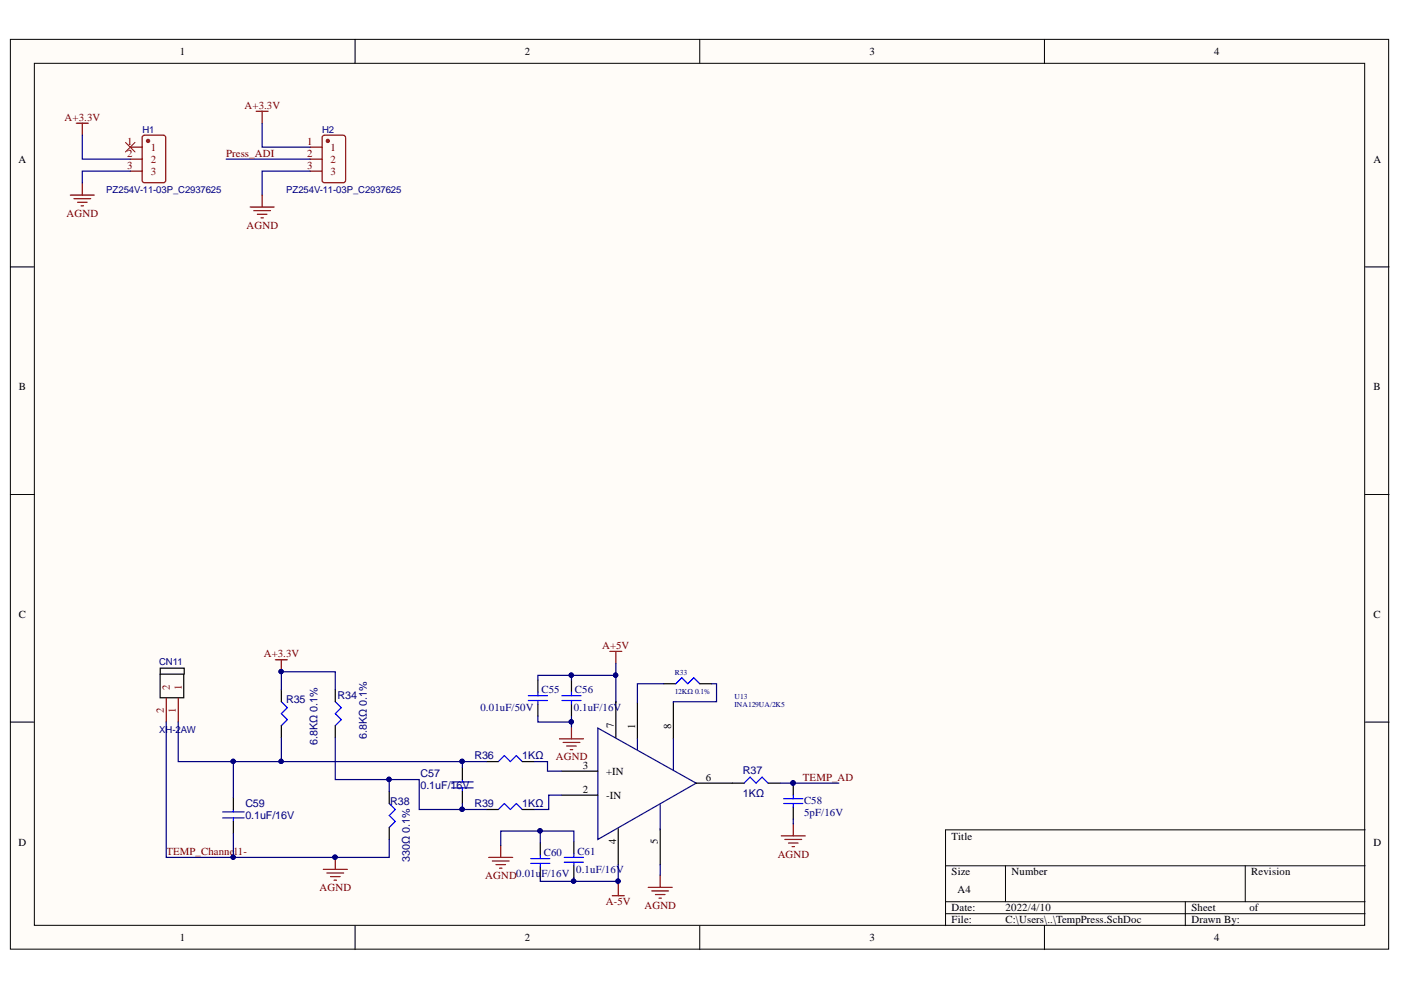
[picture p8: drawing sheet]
<svg xmlns="http://www.w3.org/2000/svg" width="297mm" height="210mm" viewBox="0 0 297 210" stroke-linecap="round" stroke-linejoin="round" font-family="sans-serif">
<defs><g id="words">
<g font-size="2.3">
<text x="38.2" y="11.7">1</text>
<text x="111.2" y="11.7">2</text>
<text x="184.3" y="11.7">3</text>
<text x="257.4" y="11.7">4</text>
<text x="3.9" y="34.5">A</text>
<text x="291.2" y="34.5">A</text>
<text x="4" y="82.8">B</text>
<text x="291.2" y="82.8">B</text>
<text x="4" y="131">C</text>
<text x="291.2" y="131">C</text>
<text x="130.1" y="154.3" transform="rotate(-90 130.1 154.3)">7</text>
<text x="134.7" y="154.6" transform="rotate(-90 134.7 154.6)">1</text>
<text x="142.3" y="154.6" transform="rotate(-90 142.3 154.6)">8</text>
<text x="123.6" y="163.1">3</text>
<text x="128.5" y="164.3">+IN</text>
<text x="149.7" y="165.6">6</text>
<text x="123.6" y="168.1">2</text>
<text x="128.5" y="169.4">-IN</text>
<text x="3.9" y="179.3">D</text>
<text x="130.6" y="178.9" transform="rotate(-90 130.6 178.9)">4</text>
<text x="139.5" y="178.9" transform="rotate(-90 139.5 178.9)">5</text>
<text x="201.8" y="178">Title</text>
<text x="291.2" y="179.3">D</text>
<text x="201.8" y="185.6">Size</text>
<text x="214.5" y="185.6">Number</text>
<text x="265.3" y="185.6">Revision</text>
<text x="203" y="189.4">A4</text>
<text x="201.8" y="193.2">Date:</text>
<text x="201.8" y="195.8">File:</text>
<text x="213.2" y="193.2">2022/4/10</text>
<text x="213.2" y="195.8">C:\Users\..\TempPress.SchDoc</text>
<text x="252.6" y="193.2">Sheet</text>
<text x="252.6" y="195.8">Drawn By:</text>
<text x="264.9" y="193.2">of</text>
<text x="38.2" y="199.6">1</text>
<text x="111.2" y="199.6">2</text>
<text x="184.3" y="199.6">3</text>
<text x="257.4" y="199.6">4</text>
</g>
<g font-size="2.3" fill="#800000">
<text x="51.9" y="23.1">A+3.3V</text>
<text x="13.7" y="25.6">A+3.3V</text>
<text x="48" y="33.2">Press_ADI</text>
<text x="14.1" y="46">AGND</text>
<text x="52.3" y="48.5">AGND</text>
<text x="127.7" y="137.6">A+5V</text>
<text x="55.9" y="139.4">A+3.3V</text>
<text x="117.8" y="161.2">AGND</text>
<text x="170.2" y="165.6">TEMP_AD</text>
<text x="35.3" y="181.3">TEMP_Channel1-</text>
<text x="164.9" y="181.8">AGND</text>
<text x="67.8" y="188.9">AGND</text>
<text x="102.9" y="186.4">AGND0.01u</text>
<text x="128.4" y="192">A-5V</text>
<text x="136.6" y="192.7">AGND</text>
</g>
<g font-size="2.3" fill="#800">
<text x="27" y="30.7">1</text>
<text x="27" y="33.2">2</text>
<text x="27" y="35.8">3</text>
<text x="32" y="31.9">1</text>
<text x="32" y="34.5">2</text>
<text x="65.1" y="30.7">1</text>
<text x="65.1" y="33.2">2</text>
<text x="65.1" y="35.8">3</text>
<text x="70" y="31.9">1</text>
<text x="70" y="34.5">2</text>
<text x="32" y="37">3</text>
<text x="70" y="37">3</text>
<text x="36" y="146.2" transform="rotate(-90 36 146.2)">2</text>
<text x="38.6" y="146.2" transform="rotate(-90 38.6 146.2)">1</text>
<text x="34.8" y="151.2" transform="rotate(-90 34.8 151.2)">2</text>
<text x="37.3" y="151.2" transform="rotate(-90 37.3 151.2)">1</text>
</g>
<g font-size="2.3" fill="#000080">
<text x="60.7" y="149">R35</text>
<text x="71.6" y="148.3">R34</text>
<text x="114.8" y="147">C55</text>
<text x="121.9" y="147">C56</text>
<text x="101.9" y="150.8">0.01uF/50V</text>
<text x="121.7" y="150.8">0.1uF/16V</text>
<text x="67.3" y="157.9" transform="rotate(-90 67.3 157.9)">6.8KΩ 0.1%</text>
<text x="77.7" y="156.6" transform="rotate(-90 77.7 156.6)">6.8KΩ 0.1%</text>
<text x="100.6" y="161">R36</text>
<text x="110.7" y="161">1KΩ</text>
<text x="89.2" y="164.8">C57</text>
<text x="89.2" y="167.4">0.1uF/16V</text>
<text x="157.5" y="164.1">R37</text>
<text x="52" y="171.2">C59</text>
<text x="52" y="173.7">0.1uF/16V</text>
<text x="82.7" y="170.7">R38</text>
<text x="100.6" y="171.2">R39</text>
<text x="110.7" y="171.2">1KΩ</text>
<text x="157.5" y="168.9">1KΩ</text>
<text x="170.5" y="170.4">C58</text>
<text x="170.5" y="172.9">5pF/16V</text>
<text x="86.9" y="182.8" transform="rotate(-90 86.9 182.8)">330Ω 0.1%</text>
<text x="114.8" y="185.9">F/16V</text>
<text x="115.3" y="181.6">C60</text>
<text x="122.2" y="185.1">0.1uF/16V</text>
<text x="122.4" y="181.3">C61</text>
</g>
<g font-size="2" fill="#000080">
<text x="30.2" y="28.2">H1</text>
<text x="68.3" y="28.2">H2</text>
<text x="22.5" y="40.9">PZ254V-11-03P_C2937625</text>
<text x="60.7" y="40.9">PZ254V-11-03P_C2937625</text>
<text x="33.8" y="141">CN11</text>
<text x="33.8" y="155.4">XH-2</text>
<text x="38.3" y="155.4">AW</text>
</g>
<g font-size="1.6" fill="#000080">
<text x="143.1" y="143.1">R33</text>
<text x="143.1" y="147.2">12KΩ 0.1%</text>
<text x="155.7" y="148.2">U13</text>
<text x="155.7" y="150">INA129UA/2K5</text>
</g>
</g></defs>
<g fill="#fffcf8" stroke="#000" stroke-width=".21">
<path d="M2.2 8.3h292.2v192.9h-292.2z"/>
<path d="M7.3 13.4h282v182.8h-282z"/>
</g>
<g fill="none" stroke="#000" stroke-width=".21">
<path d="M75.3 8.3v5.1M148.4 8.3v5.1M221.4 8.3v5.1M2.2 56.6h5.1M289.4 56.6h5.1M2.2 104.8h5.1M289.4 104.8h5.1M2.2 153.1h5.1M289.4 153.1h5.1M289.4 176h-88.9v20.3M75.3 196.3v5M148.4 196.3v5"/>
<path d="M200.5 183.6h88.9M200.5 191.2h88.9M200.5 193.7h88.9M213.2 183.6v7.6M221.4 196.3v5M251.3 191.2v5.1M264 183.6v7.6"/>
</g>
<g fill="none" stroke="#00f" stroke-width=".25">
<path d="M59.6 148.8l1.3 1.2-1.3 1.3 1.3 1.3-1.3 1.3M71.1 148.8l1.3 1.2-1.3 1.3 1.3 1.3-1.3 1.3M112 147.5h4.1M112 148.5h4.1M114 146.7v.8M114 148.5v.8M119.1 147.5h4.1M119.1 148.5h4.1M121.2 146.7v.8M121.2 148.5v.8M143.3 145l1.2-1.3 1.3 1.3 1.3-1.3 1.3 1.3M47.2 173.4h4.6"/>
<path d="M47.2 172.1h4.6M49.5 171.6v.5M49.5 173.4v.8M82.5 170.4l1.3 1.2-1.3 1.3 1.3 1.3-1.3 1.2M95.7 167.1h4.6M95.7 165.8h4.6M98 165.3v.5M98 167.1v.7M105.7 171.6l1.2-1.2 1.3 1.2 1.3-1.2 1.2 1.2M105.7 161.5l1.2-1.3 1.3 1.3 1.3-1.3 1.2 1.3M157.8 166l1.2-1.2 1.3 1.2 1.3-1.2 1.3 1.2M166.2 169.3h4"/>
<path d="M166.2 170.4h4M168.2 168.6v.7M168.2 170.4v.7M112.5 182h4.1M112.5 183.1h4.1M114.6 181.3v.7M114.6 183.1v.7M119.6 181.8h4.1M119.6 182.8h4.1M121.7 181v.8M121.7 182.8v.8"/>
</g>
<g fill="none" stroke="#000" stroke-width=".25">
<path d="M33.9 142.9h5.1v5h-5.1zM34 142.9v-1.2h5.1v1.2M59.6 146.2v2.6M59.6 153.9v2.5M71.1 146.2v2.6M71.1 153.9v2.5M114 144.2v2.5M114 149.3v2.5M121.2 144.2v2.5M121.2 149.3v2.5M130.6 148.8v7.6M135.1 149v7.7"/>
<path d="M140.7 145h2.6M142.8 149v7.7M148.4 145h2.5M49.5 169.1v2.5M49.5 174.2v2.5M82.5 167.8v2.6M82.5 175.4v2.6M98 162.7v2.6M98 167.8v2.6M103.1 171.6h2.6M103.1 161.5h2.6M110.7 171.6h2.6"/>
<path d="M110.7 161.5h2.6M114.6 178.7v2.6M119.1 163.5h7.7M119.1 168.6h7.7M121.7 178.5v2.5M131.1 175.7v7.6M140 175.7v7.6M147.6 166h10.2M162.9 166h2.5M168.2 166v2.6M168.2 171.1v2.6M114.6 183.8v2.6"/>
<path d="M121.7 183.6v2.5"/>
</g>
<g fill="none" stroke="#800000" stroke-width=".25">
<path d="M16.2 26.1h2.5M17.5 26.1v2.6M17.5 38.8v2.6M54.3 23.6h2.6M55.6 23.6v2.5M14.9 41.4h5.1M15.7 42.1h3.5M16.4 42.9h2.1M17.2 43.6h.5M53 43.9h5.1M53.8 44.7h3.6M54.6 45.4h2"/>
<path d="M55.3 46.2h.5M55.6 41.4v2.5M58.4 139.9h2.5M59.6 139.9v2.5M129.3 138.1h2.5M130.6 138.1v2.6M118.6 156.7h5.1M119.4 157.4h3.5M120.1 158.2h2.1M120.9 158.9h.5M121.2 154.1v2.6M106.2 179.3v2.5"/>
<path d="M165.6 177.2h5.1M166.4 178h3.6M167.2 178.7h2M167.9 179.5h.5M168.2 174.7v2.5M68.5 184.3h5.1M69.3 185.1h3.6M70.1 185.9h2M70.8 186.6h.5M71.1 181.8v2.5M103.6 181.8h5.1M104.4 182.6h3.5"/>
<path d="M105.1 183.3h2.1M105.9 184.1h.5M129.8 189.9h2.5M131.1 187.4v2.5M137.4 188.1h5.1M138.2 188.9h3.6M139 189.7h2M139.7 190.4h.5M140 185.6v2.5"/>
</g>
<g fill="#000080" stroke="#000080" stroke-width=".21">
<circle cx="71" cy="181.7" r=".46"/>
<circle cx="168.1" cy="166" r=".46"/>
<circle cx="59.6" cy="142.4" r=".46"/>
<circle cx="49.4" cy="181.7" r=".46"/>
<circle cx="82.5" cy="165.2" r=".46"/>
<circle cx="49.4" cy="161.4" r=".46"/>
<circle cx="98" cy="161.4" r=".46"/>
<circle cx="130.5" cy="143.2" r=".46"/>
<circle cx="59.6" cy="161.4" r=".46"/>
<circle cx="98" cy="171.6" r=".46"/>
<circle cx="121.1" cy="153" r=".46"/>
<circle cx="121.1" cy="143.2" r=".46"/>
<circle cx="131" cy="186.8" r=".46"/>
<circle cx="121.6" cy="186.8" r=".46"/>
<circle cx="114.5" cy="176.2" r=".46"/>
</g>
<path d="M126.8 154.4l20.8 11.6-20.8 12zM135.1 156.7v2.2M142.8 156.7v6.6M140 170.6v5.4" fill="none" stroke="#11037f" stroke-width=".25"/>
<path d="M27.6 31.2h2.6M27.6 33.7h2.6M27.6 36.3h2.6M30.2 28.9l.4-.2h4l.5 .2v9.3l-.2 .5h-4.3l-.4-.2zM65.7 31.2h2.6M65.7 33.7h2.6M65.7 36.3h2.6M68.4 28.9l.4-.2h4l.4 .2 .1 9.3-.3 .5h-4.2l-.4-.2zM35.2 148v5.1M37.8 148v5.1" fill="none" stroke="#800" stroke-width=".25"/>
<path d="M26.6 30.2l2 2M28.6 30.2l-2 2" fill="none" stroke="#f00" stroke-width=".21"/>
<g fill="none" stroke="#000080" stroke-width=".25">
<path d="M17.5 28.7v5h10.1M27.6 36.3h-10.1v2.5M48 33.7h17.7M55.6 26.1v5.1h10.1M65.7 36.3h-10.1v5.1M35.2 153.1v28.7h47.3v-3.8M37.8 153.1v8.4h21.8M59.6 146.2v-3.8h11.5v3.8M59.6 156.4v5.1h38.4v1.2M71.1 156.4v8.9h11.4M114 151.8v1.3h7.2v1M121.2 143.2v1"/>
<path d="M121.2 151.8v1.3M130.6 140.7v8.1M130.6 143.2h-16.6v1M140.7 145h-5.6v4M150.9 145h1v3.8h-9.1v.2M49.5 161.5v7.6M49.5 176.7v5.1M82.5 167.8v-2.5h6.4v6.3h14.2M98 161.5h5.1M98 170.4v1.2M113.3 161.5h2.8v2h3M114.6 176.2h-8.4v3.1"/>
<path d="M119.1 168.6h-2.8v3h-3M121.7 178.5v-2.3h-7.1v2.5M165.4 166h12.4M168.2 173.7v1M114.6 186.4v.5h16.5v.5M121.7 186.1v.8M131.1 183.3v3.6M140 183.3v2.3"/>
</g>
<g fill="#800" stroke="#800" stroke-width=".25">
<circle cx="31.4" cy="29.9" r=".33"/>
<circle cx="69.5" cy="29.9" r=".33"/>
</g>
<use href="#words"/>
</svg>
